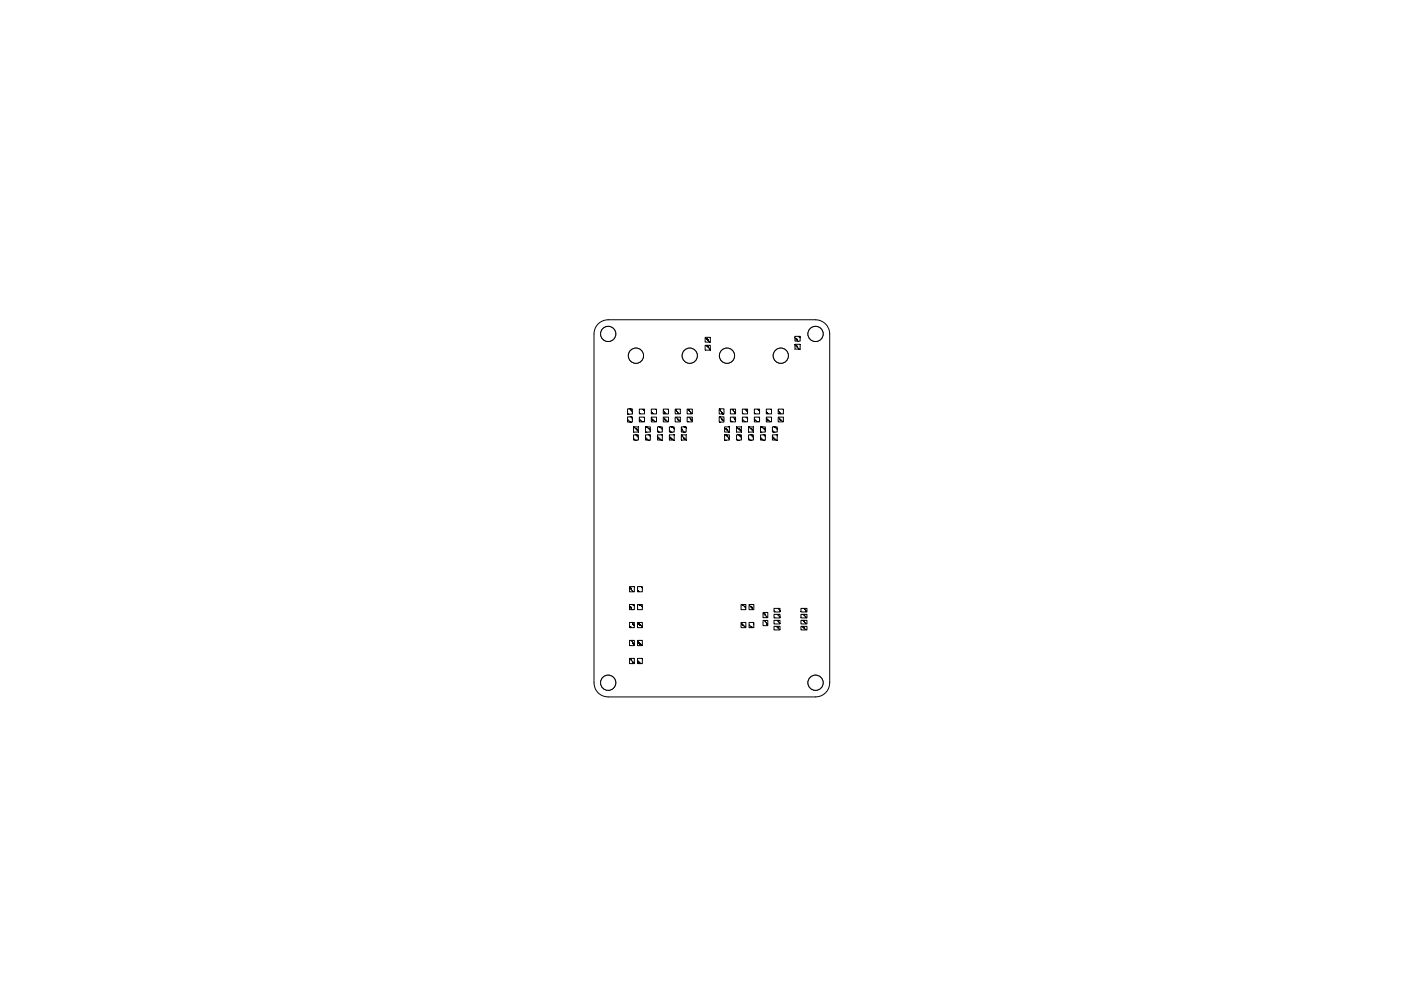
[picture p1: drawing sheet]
<svg xmlns="http://www.w3.org/2000/svg" width="297mm" height="210mm" viewBox="0 0 297 210" stroke-linecap="round" stroke-linejoin="round" font-family="sans-serif">
<g fill="#000" stroke="#000" stroke-width=".21">
<path d="M149.5 73.2h1.1v1h-1.1zM149.5 71.5h1.1v1h-1.1zM168.6 73h1.1v1h-1.1zM168.6 71.3h1.1v1h-1.1zM133.1 86.7h1v1.1h-1zM133.1 88.4h1v1.1h-1zM134.3 92.2h1v1.1h-1zM134.3 90.5h1v1.1h-1zM135.6 88.4h1.1v1.1h-1.1zM135.6 86.7h1.1v1.1h-1.1zM136.9 92.2h1v1.1h-1zM136.9 90.5h1v1.1h-1z"/>
<path d="M138.1 88.4h1.1v1.1h-1.1zM138.1 86.7h1.1v1.1h-1.1zM139.4 92.2h1v1.1h-1zM139.4 90.5h1v1.1h-1zM140.6 88.4h1.1v1.1h-1.1zM140.6 86.7h1.1v1.1h-1.1zM141.9 92.2h1v1.1h-1zM141.9 90.5h1v1.1h-1zM143.2 88.4h1.1v1.1h-1.1zM143.2 86.7h1.1v1.1h-1.1zM144.5 92.2h1v1.1h-1zM144.5 90.5h1v1.1h-1z"/>
<path d="M145.7 88.4h1.1v1.1h-1.1zM145.7 86.7h1.1v1.1h-1.1zM152.5 86.7h1v1.1h-1zM152.5 88.4h1v1.1h-1zM153.6 92.2h1v1.1h-1zM153.6 90.5h1v1.1h-1zM154.9 88.4h1.1v1.1h-1.1zM154.9 86.7h1.1v1.1h-1.1zM156.2 92.2h1v1.1h-1zM156.2 90.5h1v1.1h-1zM157.4 88.4h1.1v1.1h-1.1zM157.4 86.7h1.1v1.1h-1.1z"/>
<path d="M158.7 92.2h1v1.1h-1zM158.7 90.5h1v1.1h-1zM159.9 88.4h1.1v1.1h-1.1zM159.9 86.7h1.1v1.1h-1.1zM161.2 92.2h1.1v1.1h-1.1zM161.2 90.5h1.1v1.1h-1.1zM162.5 88.4h1.1v1.1h-1.1zM162.5 86.7h1.1v1.1h-1.1zM163.8 92.2h1v1.1h-1zM163.8 90.5h1v1.1h-1zM165 88.4h1.1v1.1h-1.1zM165 86.7h1.1v1.1h-1.1z"/>
<path d="M133.5 124.4h1v1.1h-1zM133.5 128.2h1v1.1h-1zM133.5 132h1v1.1h-1zM133.5 135.8h1v1.1h-1zM133.5 139.6h1v1.1h-1zM135.2 124.4h1v1.1h-1zM135.2 128.2h1v1.1h-1zM135.2 132h1v1.1h-1zM135.2 135.8h1v1.1h-1zM135.2 139.6h1v1.1h-1zM157.1 128.2h1v1.1h-1zM157.1 132h1v1.1h-1z"/>
<path d="M158.8 128.2h1v1.1h-1zM158.8 132h1v1.1h-1zM161.8 131.6h1v1.1h-1zM161.8 129.9h1v1.1h-1zM164.1 131.5h1.3v.8h-1.3zM164.1 132.8h1.3v.8h-1.3zM164.1 130.3h1.3v.7h-1.3zM164.1 129h1.3v.8h-1.3zM169.8 131.5h1.3v.8h-1.3zM169.8 132.8h1.3v.8h-1.3zM169.8 130.3h1.3v.7h-1.3zM169.8 129h1.3v.8h-1.3z"/>
</g>
<g fill="none" stroke="#000" stroke-width=".21">
<path d="M126.8 68.7l1.2-.8 .9-.1h44a3 3 0 0 1 3 3v74a3 3 0 0 1-3 3h-44a2.96 2.96 0 0 1-3-3v-74l.4-1.4z"/>
<circle cx="128.9" cy="70.8" r="1.61"/>
</g>
<circle cx="128.9" cy="70.8" r="1.61" fill="#fff" stroke="#000" stroke-width=".21"/>
<circle cx="172.9" cy="70.8" r="1.61" fill="none" stroke="#000" stroke-width=".21"/>
<circle cx="172.9" cy="70.8" r="1.61" fill="#fff" stroke="#000" stroke-width=".21"/>
<circle cx="128.9" cy="144.8" r="1.61" fill="none" stroke="#000" stroke-width=".21"/>
<circle cx="128.9" cy="144.8" r="1.61" fill="#fff" stroke="#000" stroke-width=".21"/>
<circle cx="172.9" cy="144.8" r="1.61" fill="none" stroke="#000" stroke-width=".21"/>
<circle cx="172.9" cy="144.8" r="1.61" fill="#fff" stroke="#000" stroke-width=".21"/>
<circle cx="165.5" cy="75.4" r="1.61" fill="none" stroke="#000" stroke-width=".21"/>
<circle cx="165.5" cy="75.4" r="1.61" fill="#fff" stroke="#000" stroke-width=".21"/>
<circle cx="154.1" cy="75.4" r="1.61" fill="none" stroke="#000" stroke-width=".21"/>
<circle cx="154.1" cy="75.4" r="1.61" fill="#fff" stroke="#000" stroke-width=".21"/>
<circle cx="146.2" cy="75.4" r="1.61" fill="none" stroke="#000" stroke-width=".21"/>
<circle cx="146.2" cy="75.4" r="1.61" fill="#fff" stroke="#000" stroke-width=".21"/>
<circle cx="134.8" cy="75.4" r="1.61" fill="none" stroke="#000" stroke-width=".21"/>
<circle cx="134.8" cy="75.4" r="1.61" fill="#fff" stroke="#000" stroke-width=".21"/>
</svg>
